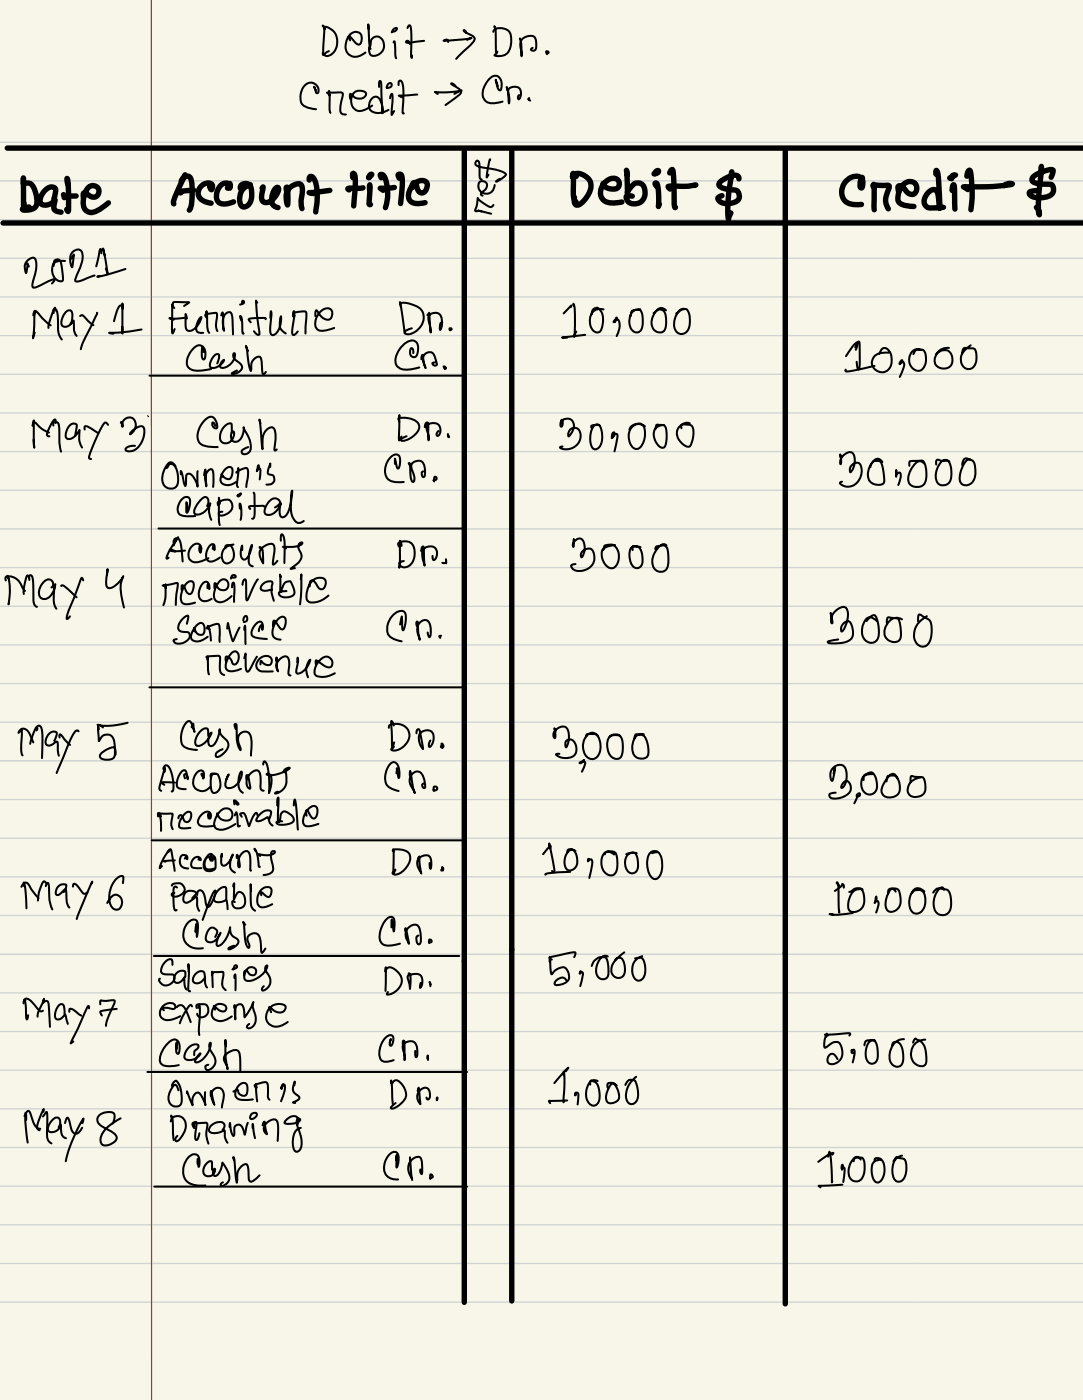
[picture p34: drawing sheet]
<svg xmlns="http://www.w3.org/2000/svg" width="161mm" height="208mm" viewBox="0 0 161 208" stroke-linecap="round" stroke-linejoin="round" font-family="sans-serif">
<defs><g id="words">
<text font-size="7.2" x="70.1" y="30.1">e</text>
<text font-size="6.9" x="105.9" y="31.3">Credit $</text>
<text font-size="6.8" x="3.5" y="170.7">May</text>
<text font-size="6.2" x="2.6" y="113.3">M9Y</text>
<g font-size="5.9">
<text x=".6" y="90.7">M9Y</text>
<text x="81.9" y="113.2">3,000</text>
<text x="3.3" y="153.5">May</text>
</g>
<g font-size="5.6">
<text x="84.4" y="30">Debit</text>
<text x="3" y="135.1">M9y6</text>
</g>
<text font-size="5.5" x="4.7" y="50.6">May</text>
<text font-size="5.3" x="25.2" y="30.6">Account title</text>
<g font-size="5.2">
<text x="3.5" y="41.6">2521</text>
<text x="4.7" y="67">May 3</text>
<text x="122.5" y="94.8">3888</text>
</g>
<g font-size="5.1">
<text x="2.9" y="30.8">Date</text>
<text x="122.8" y="118">3,808</text>
<text x="25.2" y="169.7">Drawing</text>
</g>
<g font-size="5">
<text x="15.6" y="89">4</text>
<text x="81.1" y="162.9">1,000</text>
</g>
<g font-size="4.9">
<text x="29" y="66.3">Cash</text>
<text x="14.3" y="111.6">E</text>
</g>
<g font-size="4.8">
<text x="26.6" y="111.3">Cash</text>
<text x="80.4" y="129.4">10,000</text>
<text x="25.2" y="135.4">payable</text>
</g>
<g font-size="4.7">
<text x="125" y="54.9">18,858</text>
<text x="121.1" y="175.1">1,008</text>
</g>
<g font-size="4.6">
<text x="44.3" y="16.2">Credit</text>
<text x="24.9" y="48.8">Furniture</text>
<text x="124.2" y="71.3">38,088</text>
<text x="26.1" y="76.9">Capital</text>
<text x="24.5" y="83.4">Accounts</text>
<text x="27" y="140.5">Dash</text>
</g>
<g font-size="4.5">
<text x="47.7" y="7.7">Debit</text>
<text x="83.1" y="49.1">10,000</text>
<text x="84.5" y="83.9">3888</text>
<text x="81.1" y="145.3">5,885</text>
<text x="122" y="157.3">5,885</text>
<text x="14.2" y="169">8</text>
</g>
<g font-size="4.4">
<text x="23.2" y="122.3">receivable</text>
<text x="122.8" y="134.8">15,000</text>
<text x="23.5" y="152.6">expense</text>
</g>
<g font-size="4.3">
<text x="67.5" y="7.8">Dr.</text>
<text x="59.1" y="48.7">DD.</text>
<text x="82.7" y="66">383888</text>
<text x="23.4" y="116.8">Accounts</text>
<text x="23.3" y="146.1">salaxies</text>
<text x="26.9" y="175">Cash</text>
</g>
<g font-size="4.2">
<text x="24" y="89">Receivable</text>
<text x="23.5" y="157.9">cast</text>
</g>
<g font-size="4.1">
<text x="58.4" y="54.2">&amp;N.</text>
<text x="57.2" y="94.3">①D.</text>
<text x="56" y="139.6">CH.</text>
</g>
<g font-size="4">
<text x="71.3" y="14.8">en.</text>
<text x="16" y="48.7">1</text>
<text x="27.5" y="54.8">Cash</text>
<text x="57.5" y="110.5">DD.</text>
</g>
<g font-size="3.9">
<text x="23.8" y="71.7">Owner's</text>
<text x="56.9" y="70.9">&lt;06.</text>
<text x="56.9" y="116.5">&amp;</text>
</g>
<g font-size="3.8">
<text x="25.5" y="94.7">service</text>
<text x="56.1" y="156.9">CM.</text>
<text x="57.7" y="163.7">DP.</text>
<text x="56.7" y="174.2">&amp;</text>
</g>
<text font-size="3.7" x="57" y="146.8">DD.</text>
<g font-size="3.6">
<text x="58.9" y="83.5">DR.</text>
<text x="24.8" y="163.5">Owner's</text>
</g>
<g font-size="3.5">
<text x="58.9" y="64.7">DN.</text>
<text x="30.4" y="99.7">Revenue</text>
<text x="23.5" y="129.1">Accoun</text>
<text x="14.6" y="151.4">7</text>
</g>
<text font-size="3.4" x="57.9" y="129">DD.</text>
<text font-size="3.2" x="60.3" y="174.4">N.</text>
<text font-size="3.1" x="60.5" y="117">P.</text>
</g></defs>
<path d="M0 0h160.5v207.6h-160.5z" fill="#f7f6e8"/>
<g fill="none" stroke="#d0d2d3" stroke-width=".19">
<path d="M.1 26.8h160.4M.1 21.1h160.4M.1 38.3h160.4M.1 32.6h160.4M.1 55.5h160.4M.1 49.8h160.4M.1 44h160.4M.1 78.4h160.4M.1 72.7h160.4M.1 67h160.4M.1 61.2h160.4M.1 84.2h160.4"/>
<path d="M.1 95.6h160.4M.1 89.9h160.4M.1 112.8h160.4M.1 107.1h160.4M.1 101.4h160.4M.1 118.6h160.4M.1 135.8h160.4M.1 130h160.4M.1 124.3h160.4M.1 141.5h160.4M.1 158.7h160.4M.1 153h160.4"/>
<path d="M.1 147.2h160.4M.1 170.2h160.4M.1 164.4h160.4M.1 175.9h160.4M.1 193.1h160.4M.1 187.3h160.4M.1 181.6h160.4"/>
</g>
<path d="M22.4 0l.1 207.6" fill="none" stroke="#d21e3f" stroke-width=".18"/>
<path d="M.5 33.1h160.1M1.1 22h159.5M68.8 22.4v170.7M75.9 22.4v170.5M116.4 22.2v171.1" fill="none" stroke="#000" stroke-width=".8"/>
<g fill="none" stroke="#000" stroke-width=".3">
<path d="M67.3 13.9l1.1-.5a14.2 14.2 0 0 1-3.9 .2l.4 .3M67.5 12.7l-.6-.3a1.85 1.85 0 0 0 1 .7l.2 .1a.48 .48 0 0 1 .2 .5 .48 .48 0 0 1-.3 .4l-2 1.5M69.2 5.9l.7-.2-4.1 .3a.37 .37 0 0 1 .6 0v.2M73.8 12.7l-.3-.9 .1 .5a1.14 1.14 0 0 0 .6 1.1 1.56 1.56 0 0 0-.6-2.2 2.32 2.32 0 0 0-1.9 1.8 1.51 1.51 0 0 0 0 1.7 1.51 1.51 0 0 0 1.5 .6l1.3-.2M72.7 23.7l-.2 .3-.4 2.3 .3-.4M74.1 26.5l-.6 .4 .8-.3 .7-.7a2.34 2.34 0 0 0-1.8-.8l-1.5-.2a1.91 1.91 0 0 1-1.2-.5l.1-.4 .1-.2a.74 .74 0 0 1 .4 .9 3.6 3.6 0 0 0 .2 1.9h.1M22.2 55.7h46.4M23.5 78.4h45.4M22.2 101.9h46.6M22.5 124.6h46M21.8 159h47.4M22.8 141.8h45.3"/>
<path d="M24.3 149.8l-.2-.3a2.23 2.23 0 0 1 1.5 .1 .46 .46 0 0 0 .4-.5 .46 .46 0 0 0-.6-.4 1.47 1.47 0 0 0-1.4 .7 1.47 1.47 0 0 0 0 1.5 1.95 1.95 0 0 0 2.2 0l.5-.2M34.7 149.4l.1-.4a4.6 4.6 0 0 1 .1 2.1v-.2a2.38 2.38 0 0 1 .2-1.8 .59 .59 0 0 1 .7-.2 .59 .59 0 0 1 .3 .7l.2 1.2 .8-1.2 .5-1a1.95 1.95 0 0 0 .2 1.8 1.4 1.4 0 0 1-1.1 2.1l-.1-.4 .3-.3M22.9 176h46.3"/>
</g>
<use href="#words"/>
</svg>
